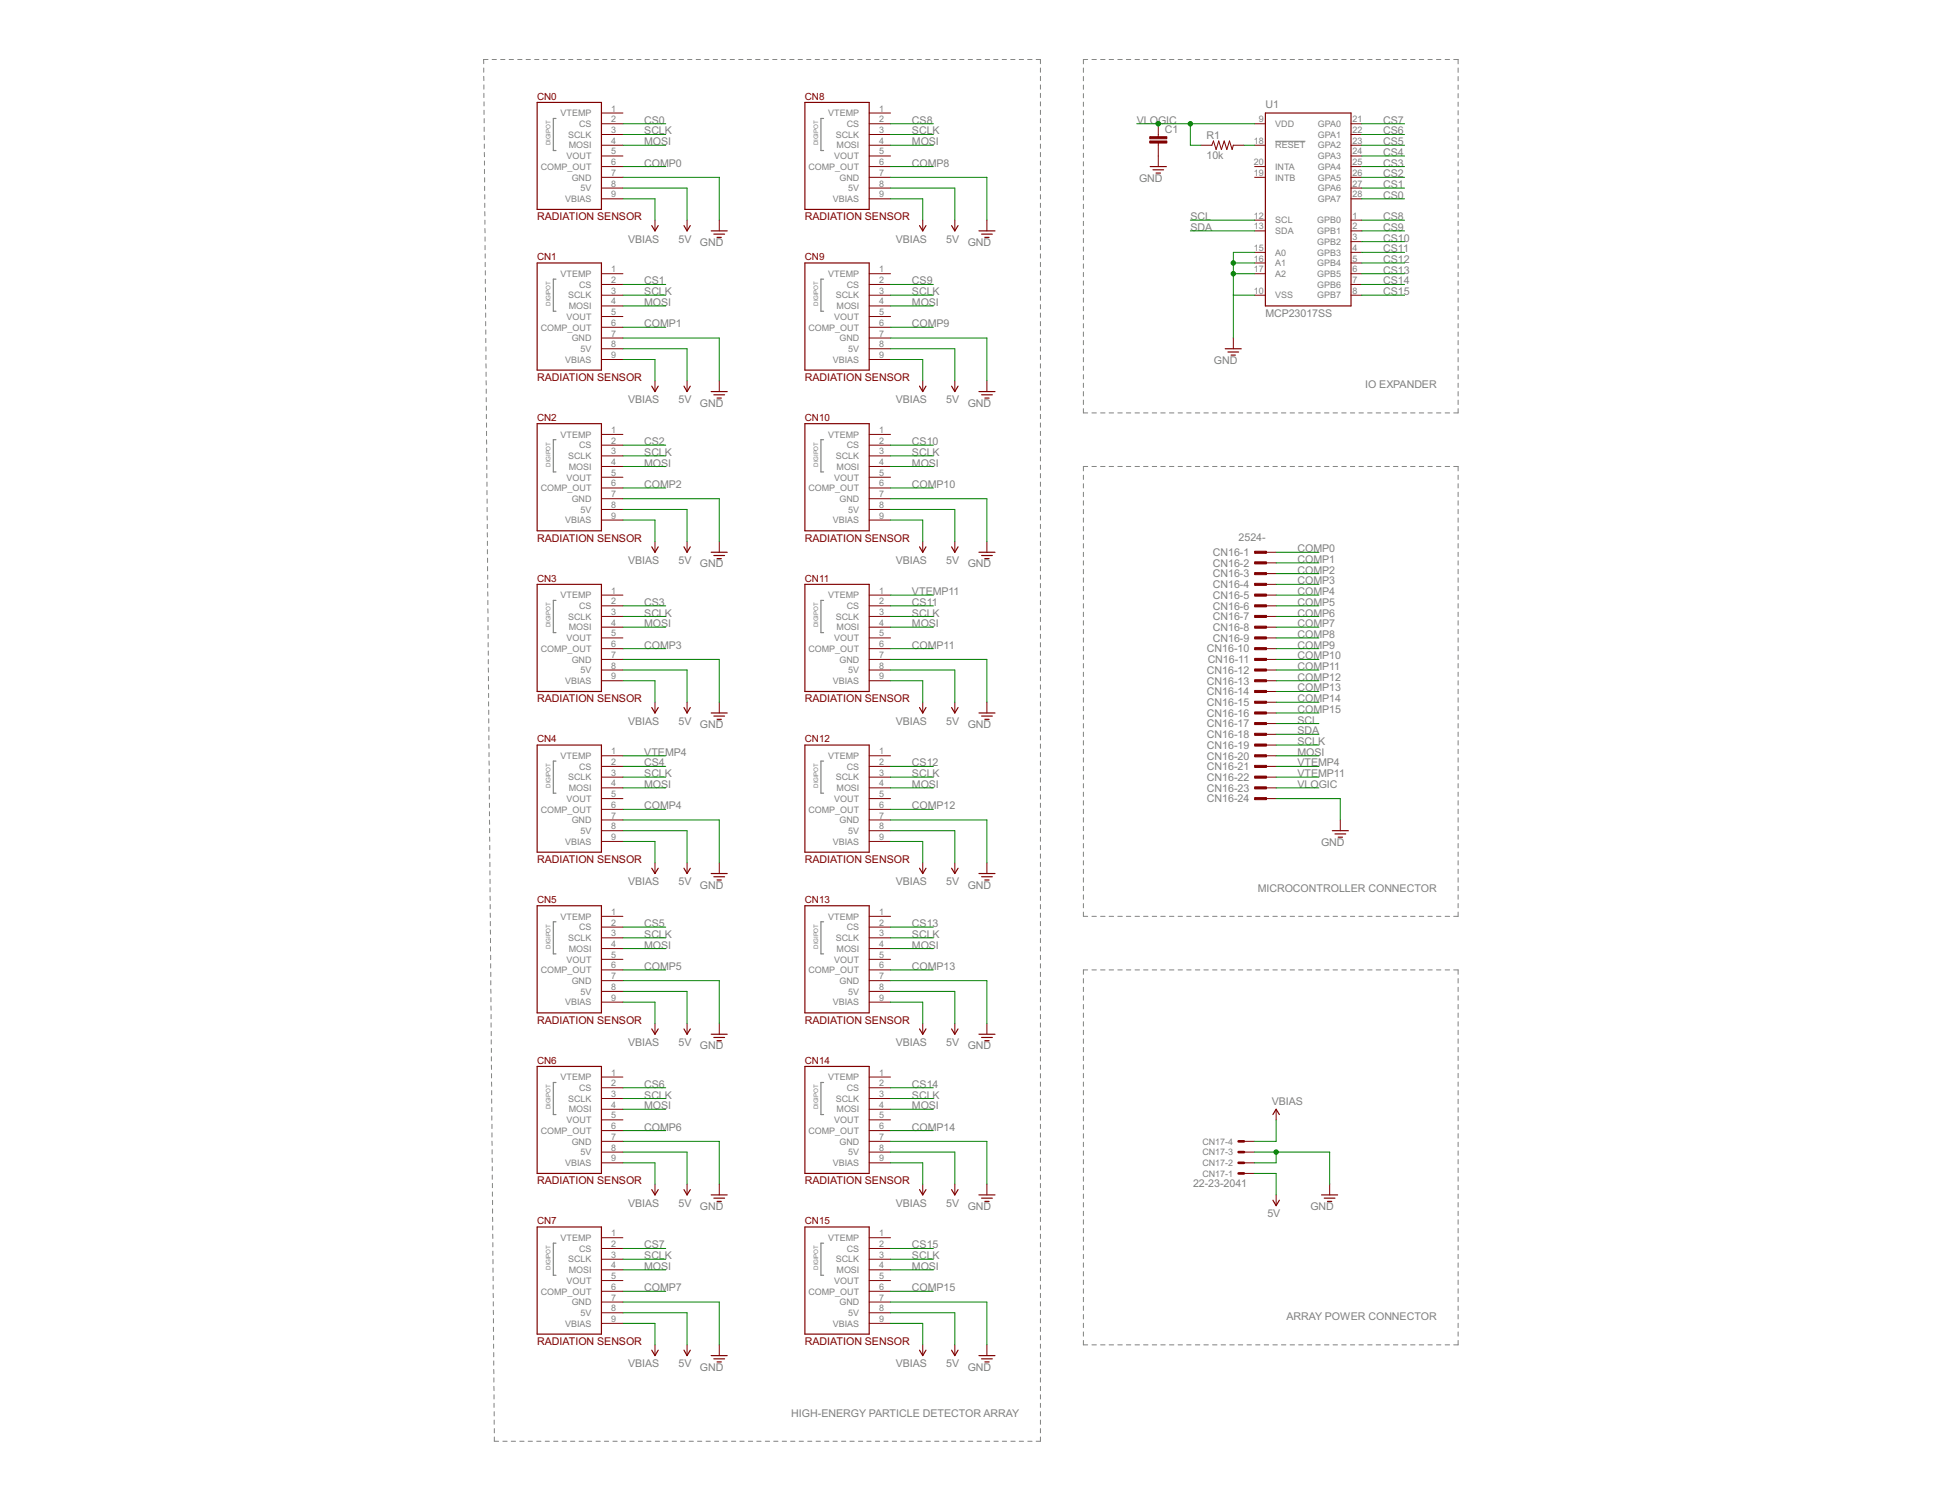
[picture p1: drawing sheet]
<svg xmlns="http://www.w3.org/2000/svg" width="279mm" height="216mm" viewBox="0 0 279 216" stroke-linecap="round" stroke-linejoin="round" font-family="sans-serif">
<defs><g id="words">
<g font-size="1.7" fill="#808080">
<text x="92.7" y="17.8">CS0</text>
<text x="131.2" y="17.8">CS8</text>
<text x="163.6" y="17.8">VLOGIC</text>
<text x="182.1" y="15.5">U1</text>
<text x="199" y="17.8">CS7</text>
<text x="92.7" y="19.3">SCLK</text>
<text x="92.7" y="20.9">MOSI</text>
<text x="92.7" y="24">COMP0</text>
<text x="131.2" y="19.3">SCLK</text>
<text x="131.2" y="20.9">MOSI</text>
<text x="131.2" y="24">COMP8</text>
<text x="167.6" y="19.1">C1</text>
<text x="173.6" y="22.9">10k</text>
<text x="173.6" y="20">R1</text>
<text x="199" y="24">CS3</text>
<text x="199" y="22.4">CS4</text>
<text x="199" y="20.9">CS5</text>
<text x="199" y="19.3">CS6</text>
<text x="163.9" y="26.1">GND</text>
<text x="199" y="28.6">CS0</text>
<text x="199" y="27">CS1</text>
<text x="199" y="25.5">CS2</text>
<text x="90.4" y="34.9">VBIAS</text>
<text x="97.6" y="34.9">5V</text>
<text x="100.7" y="35.4">GND</text>
<text x="128.9" y="34.9">VBIAS</text>
<text x="136.1" y="34.9">5V</text>
<text x="139.2" y="35.4">GND</text>
<text x="171.3" y="31.7">SCL</text>
<text x="171.3" y="33.2">SDA</text>
<text x="199" y="31.7">CS8</text>
<text x="199" y="33.2">CS9</text>
<text x="199" y="34.8">CS10</text>
<text x="92.7" y="40.9">CS1</text>
<text x="131.2" y="40.9">CS9</text>
<text x="199" y="36.3">CS11</text>
<text x="199" y="37.8">CS12</text>
<text x="199" y="39.4">CS13</text>
<text x="199" y="40.9">CS14</text>
<text x="92.7" y="42.5">SCLK</text>
<text x="92.7" y="44">MOSI</text>
<text x="92.7" y="47.1">COMP1</text>
<text x="131.2" y="42.5">SCLK</text>
<text x="131.2" y="44">MOSI</text>
<text x="131.2" y="47.1">COMP9</text>
<text x="182.1" y="45.5">MCP23017SS</text>
<text x="199" y="42.5">CS15</text>
<text x="174.7" y="52.3">GND</text>
<text x="90.4" y="58">VBIAS</text>
<text x="97.6" y="58">5V</text>
<text x="100.7" y="58.5">GND</text>
<text x="128.9" y="58">VBIAS</text>
<text x="136.1" y="58">5V</text>
<text x="139.2" y="58.5">GND</text>
<text x="196.4" y="55.9">IO EXPANDER</text>
<text x="92.7" y="65.6">SCLK</text>
<text x="92.7" y="64">CS2</text>
<text x="131.2" y="65.6">SCLK</text>
<text x="131.2" y="64">CS10</text>
<text x="92.7" y="67.1">MOSI</text>
<text x="92.7" y="70.2">COMP2</text>
<text x="131.2" y="67.1">MOSI</text>
<text x="131.2" y="70.2">COMP10</text>
<text x="178.2" y="77.8">2524-</text>
<text x="90.4" y="81.1">VBIAS</text>
<text x="97.6" y="81.1">5V</text>
<text x="100.7" y="81.6">GND</text>
<text x="128.9" y="81.1">VBIAS</text>
<text x="136.1" y="81.1">5V</text>
<text x="139.2" y="81.6">GND</text>
<text x="174.5" y="80">CN16-1</text>
<text x="174.5" y="81.5">CN16-2</text>
<text x="174.5" y="83.1">CN16-3</text>
<text x="186.7" y="79.4">COMP0</text>
<text x="186.7" y="81">COMP1</text>
<text x="186.7" y="82.5">COMP2</text>
<text x="92.7" y="88.7">SCLK</text>
<text x="92.7" y="87.1">CS3</text>
<text x="131.2" y="88.7">SCLK</text>
<text x="131.2" y="87.1">CS11</text>
<text x="131.2" y="85.6">VTEMP11</text>
<text x="174.5" y="84.6">CN16-4</text>
<text x="174.5" y="86.1">CN16-5</text>
<text x="174.5" y="87.7">CN16-6</text>
<text x="174.5" y="89.2">CN16-7</text>
<text x="186.7" y="84.1">COMP3</text>
<text x="186.7" y="85.6">COMP4</text>
<text x="186.7" y="87.1">COMP5</text>
<text x="186.7" y="88.7">COMP6</text>
<text x="92.7" y="90.2">MOSI</text>
<text x="92.7" y="93.3">COMP3</text>
<text x="131.2" y="90.2">MOSI</text>
<text x="131.2" y="93.3">COMP11</text>
<text x="173.6" y="93.8">CN16-10</text>
<text x="173.8" y="95.4">CN16-11</text>
<text x="174.5" y="90.8">CN16-8</text>
<text x="174.5" y="92.3">CN16-9</text>
<text x="186.7" y="91.8">COMP8</text>
<text x="186.7" y="93.3">COMP9</text>
<text x="186.7" y="94.8">COMP10</text>
<text x="186.7" y="90.2">COMP7</text>
<text x="173.6" y="96.9">CN16-12</text>
<text x="173.6" y="98.5">CN16-13</text>
<text x="173.6" y="100">CN16-14</text>
<text x="173.6" y="101.5">CN16-15</text>
<text x="186.7" y="96.4">COMP11</text>
<text x="186.7" y="97.9">COMP12</text>
<text x="186.7" y="99.5">COMP13</text>
<text x="186.7" y="101">COMP14</text>
<text x="90.4" y="104.2">VBIAS</text>
<text x="97.6" y="104.2">5V</text>
<text x="100.7" y="104.7">GND</text>
<text x="128.9" y="104.2">VBIAS</text>
<text x="136.1" y="104.2">5V</text>
<text x="139.2" y="104.7">GND</text>
<text x="173.6" y="103.1">CN16-16</text>
<text x="173.6" y="104.6">CN16-17</text>
<text x="173.6" y="106.2">CN16-18</text>
<text x="173.6" y="107.7">CN16-19</text>
<text x="186.7" y="107.2">SCLK</text>
<text x="186.7" y="102.5">COMP15</text>
<text x="186.7" y="104.1">SCL</text>
<text x="186.7" y="105.6">SDA</text>
<text x="92.7" y="111.8">SCLK</text>
<text x="92.7" y="113.3">MOSI</text>
<text x="92.7" y="110.2">CS4</text>
<text x="92.7" y="108.7">VTEMP4</text>
<text x="131.2" y="111.8">SCLK</text>
<text x="131.2" y="113.3">MOSI</text>
<text x="131.2" y="110.2">CS12</text>
<text x="173.6" y="109.2">CN16-20</text>
<text x="173.6" y="110.8">CN16-21</text>
<text x="173.6" y="112.3">CN16-22</text>
<text x="173.6" y="113.9">CN16-23</text>
<text x="186.7" y="108.7">MOSI</text>
<text x="186.7" y="110.2">VTEMP4</text>
<text x="186.7" y="111.8">VTEMP11</text>
<text x="186.7" y="113.3">VLOGIC</text>
<text x="92.7" y="116.4">COMP4</text>
<text x="131.2" y="116.4">COMP12</text>
<text x="173.6" y="115.4">CN16-24</text>
<text x="190.1" y="121.6">GND</text>
<text x="90.4" y="127.3">VBIAS</text>
<text x="97.6" y="127.3">5V</text>
<text x="100.7" y="127.8">GND</text>
<text x="128.9" y="127.3">VBIAS</text>
<text x="136.1" y="127.3">5V</text>
<text x="139.2" y="127.8">GND</text>
<text x="181" y="128.3">MICROCONTROLLER CONNECTOR</text>
<text x="92.7" y="134.9">SCLK</text>
<text x="92.7" y="136.4">MOSI</text>
<text x="92.7" y="133.4">CS5</text>
<text x="131.2" y="134.9">SCLK</text>
<text x="131.2" y="136.4">MOSI</text>
<text x="131.2" y="133.4">CS13</text>
<text x="92.7" y="139.5">COMP5</text>
<text x="131.2" y="139.5">COMP13</text>
<text x="90.4" y="150.5">VBIAS</text>
<text x="97.6" y="150.5">5V</text>
<text x="100.7" y="150.9">GND</text>
<text x="128.9" y="150.5">VBIAS</text>
<text x="136.1" y="150.5">5V</text>
<text x="139.2" y="150.9">GND</text>
<text x="92.7" y="158">SCLK</text>
<text x="92.7" y="159.5">MOSI</text>
<text x="92.7" y="156.5">CS6</text>
<text x="131.2" y="158">SCLK</text>
<text x="131.2" y="159.5">MOSI</text>
<text x="131.2" y="156.5">CS14</text>
<text x="183" y="158.9">VBIAS</text>
<text x="92.7" y="162.6">COMP6</text>
<text x="131.2" y="162.6">COMP14</text>
<text x="90.4" y="173.6">VBIAS</text>
<text x="97.6" y="173.6">5V</text>
<text x="128.9" y="173.6">VBIAS</text>
<text x="136.1" y="173.6">5V</text>
<text x="171.6" y="170.7">22-23-2041</text>
<text x="92.7" y="179.6">CS7</text>
<text x="100.7" y="174">GND</text>
<text x="131.2" y="179.6">CS15</text>
<text x="139.2" y="174">GND</text>
<text x="182.3" y="175.1">5V</text>
<text x="188.5" y="174">GND</text>
<text x="92.7" y="181.1">SCLK</text>
<text x="92.7" y="182.7">MOSI</text>
<text x="92.7" y="185.7">COMP7</text>
<text x="131.2" y="181.1">SCLK</text>
<text x="131.2" y="182.7">MOSI</text>
<text x="131.2" y="185.7">COMP15</text>
<text x="185.1" y="189.9">ARRAY POWER CONNECTOR</text>
<text x="90.4" y="196.7">VBIAS</text>
<text x="97.6" y="196.7">5V</text>
<text x="100.7" y="197.1">GND</text>
<text x="128.9" y="196.7">VBIAS</text>
<text x="136.1" y="196.7">5V</text>
<text x="139.2" y="197.1">GND</text>
<text x="113.9" y="203.8">HIGH-ENERGY PARTICLE DETECTOR ARRAY</text>
</g>
<g font-size="1.7" fill="#800000">
<text x="77.3" y="31.7">RADIATION SENSOR</text>
<text x="115.8" y="31.7">RADIATION SENSOR</text>
<text x="77.3" y="54.8">RADIATION SENSOR</text>
<text x="115.8" y="54.8">RADIATION SENSOR</text>
<text x="77.3" y="77.9">RADIATION SENSOR</text>
<text x="115.8" y="77.9">RADIATION SENSOR</text>
<text x="77.3" y="101">RADIATION SENSOR</text>
<text x="115.8" y="101">RADIATION SENSOR</text>
<text x="77.3" y="124.1">RADIATION SENSOR</text>
<text x="115.8" y="124.1">RADIATION SENSOR</text>
<text x="77.3" y="147.2">RADIATION SENSOR</text>
<text x="115.8" y="147.2">RADIATION SENSOR</text>
<text x="77.3" y="170.3">RADIATION SENSOR</text>
<text x="115.8" y="170.3">RADIATION SENSOR</text>
<text x="77.3" y="193.4">RADIATION SENSOR</text>
<text x="115.8" y="193.4">RADIATION SENSOR</text>
</g>
<g font-size="1.6" fill="#800000">
<text x="77.3" y="14.3">CN0</text>
<text x="115.8" y="14.3">CN8</text>
<text x="77.3" y="37.4">CN1</text>
<text x="115.8" y="37.4">CN9</text>
<text x="77.3" y="60.6">CN2</text>
<text x="115.8" y="60.6">CN10</text>
<text x="77.3" y="83.7">CN3</text>
<text x="115.8" y="83.7">CN11</text>
<text x="77.3" y="106.8">CN4</text>
<text x="115.8" y="106.8">CN12</text>
<text x="77.3" y="129.9">CN5</text>
<text x="115.8" y="129.9">CN13</text>
<text x="77.3" y="153">CN6</text>
<text x="115.8" y="153">CN14</text>
<text x="77.3" y="176.1">CN7</text>
<text x="115.8" y="176.1">CN15</text>
</g>
<g font-size="1.4" fill="#808080">
<text x="80.6" y="16.7">VTEMP</text>
<text x="87.9" y="16">1</text>
<text x="87.9" y="17.6">2</text>
<text x="119.1" y="16.7">VTEMP</text>
<text x="126.5" y="16">1</text>
<text x="126.5" y="17.6">2</text>
<text x="181.1" y="17.6">9</text>
<text x="194.6" y="17.6">21</text>
<text x="81.5" y="22.9">VOUT</text>
<text x="81.7" y="19.8">SCLK</text>
<text x="81.8" y="21.4">MOSI</text>
<text x="83.3" y="18.3">CS</text>
<text x="87.9" y="19.1">3</text>
<text x="87.9" y="20.7">4</text>
<text x="87.9" y="22.2">5</text>
<text x="87.9" y="23.8">6</text>
<text x="120" y="22.9">VOUT</text>
<text x="120.2" y="19.8">SCLK</text>
<text x="120.3" y="21.4">MOSI</text>
<text x="121.8" y="18.3">CS</text>
<text x="126.5" y="19.1">3</text>
<text x="126.5" y="20.7">4</text>
<text x="126.5" y="22.2">5</text>
<text x="126.5" y="23.8">6</text>
<text x="180.4" y="20.7">18</text>
<text x="180.4" y="23.8">20</text>
<text x="183.5" y="21.3">RESET</text>
<text x="183.5" y="18.3">VDD</text>
<text x="189.6" y="18.3">GPA0</text>
<text x="189.6" y="19.8">GPA1</text>
<text x="189.6" y="21.4">GPA2</text>
<text x="189.6" y="22.9">GPA3</text>
<text x="194.6" y="19.1">22</text>
<text x="194.6" y="20.7">23</text>
<text x="194.6" y="22.2">24</text>
<text x="194.6" y="23.8">25</text>
<text x="77.8" y="24.4">COMP_OUT</text>
<text x="81.3" y="29.1">VBIAS</text>
<text x="82.3" y="26">GND</text>
<text x="83.5" y="27.5">5V</text>
<text x="87.9" y="25.3">7</text>
<text x="87.9" y="26.8">8</text>
<text x="87.9" y="28.4">9</text>
<text x="116.3" y="24.4">COMP_OUT</text>
<text x="119.8" y="29.1">VBIAS</text>
<text x="120.8" y="26">GND</text>
<text x="122" y="27.5">5V</text>
<text x="126.5" y="25.3">7</text>
<text x="126.5" y="26.8">8</text>
<text x="126.5" y="28.4">9</text>
<text x="180.4" y="25.3">19</text>
<text x="183.5" y="24.4">INTA</text>
<text x="183.5" y="26">INTB</text>
<text x="189.6" y="24.4">GPA4</text>
<text x="189.6" y="26">GPA5</text>
<text x="189.6" y="27.5">GPA6</text>
<text x="189.6" y="29.1">GPA7</text>
<text x="194.6" y="25.3">26</text>
<text x="194.6" y="26.8">27</text>
<text x="194.6" y="28.4">28</text>
<text x="180.4" y="31.5">12</text>
<text x="180.4" y="33">13</text>
<text x="183.5" y="32.1">SCL</text>
<text x="183.5" y="33.7">SDA</text>
<text x="189.5" y="32.1">GPB0</text>
<text x="189.5" y="33.7">GPB1</text>
<text x="189.5" y="35.2">GPB2</text>
<text x="194.6" y="31.5">1</text>
<text x="194.6" y="33">2</text>
<text x="194.6" y="34.5">3</text>
<text x="80.6" y="39.8">VTEMP</text>
<text x="83.3" y="41.4">CS</text>
<text x="87.9" y="39.2">1</text>
<text x="87.9" y="40.7">2</text>
<text x="119.1" y="39.8">VTEMP</text>
<text x="121.8" y="41.4">CS</text>
<text x="126.5" y="39.2">1</text>
<text x="126.5" y="40.7">2</text>
<text x="180.4" y="36.1">15</text>
<text x="180.4" y="37.6">16</text>
<text x="180.4" y="39.2">17</text>
<text x="183.5" y="36.8">A0</text>
<text x="183.5" y="38.3">A1</text>
<text x="183.5" y="39.8">A2</text>
<text x="189.5" y="36.8">GPB3</text>
<text x="189.5" y="38.3">GPB4</text>
<text x="189.5" y="39.8">GPB5</text>
<text x="189.5" y="41.4">GPB6</text>
<text x="194.6" y="36.1">4</text>
<text x="194.6" y="37.6">5</text>
<text x="194.6" y="39.2">6</text>
<text x="194.6" y="40.7">7</text>
<text x="77.8" y="47.5">COMP_OUT</text>
<text x="81.5" y="46">VOUT</text>
<text x="81.7" y="42.9">SCLK</text>
<text x="81.8" y="44.5">MOSI</text>
<text x="87.9" y="42.2">3</text>
<text x="87.9" y="43.8">4</text>
<text x="87.9" y="45.3">5</text>
<text x="87.9" y="46.9">6</text>
<text x="116.3" y="47.5">COMP_OUT</text>
<text x="120" y="46">VOUT</text>
<text x="120.2" y="42.9">SCLK</text>
<text x="120.3" y="44.5">MOSI</text>
<text x="126.5" y="42.2">3</text>
<text x="126.5" y="43.8">4</text>
<text x="126.5" y="45.3">5</text>
<text x="126.5" y="46.9">6</text>
<text x="180.4" y="42.2">10</text>
<text x="183.5" y="42.9">VSS</text>
<text x="189.5" y="42.9">GPB7</text>
<text x="194.6" y="42.2">8</text>
<text x="81.3" y="52.2">VBIAS</text>
<text x="82.3" y="49.1">GND</text>
<text x="83.5" y="50.6">5V</text>
<text x="87.9" y="48.4">7</text>
<text x="87.9" y="49.9">8</text>
<text x="87.9" y="51.5">9</text>
<text x="119.8" y="52.2">VBIAS</text>
<text x="120.8" y="49.1">GND</text>
<text x="122" y="50.6">5V</text>
<text x="126.5" y="48.4">7</text>
<text x="126.5" y="49.9">8</text>
<text x="126.5" y="51.5">9</text>
<text x="80.6" y="63">VTEMP</text>
<text x="83.3" y="64.5">CS</text>
<text x="87.9" y="62.3">1</text>
<text x="87.9" y="63.8">2</text>
<text x="87.9" y="65.4">3</text>
<text x="119.1" y="63">VTEMP</text>
<text x="121.8" y="64.5">CS</text>
<text x="126.5" y="62.3">1</text>
<text x="126.5" y="63.8">2</text>
<text x="126.5" y="65.4">3</text>
<text x="77.8" y="70.7">COMP_OUT</text>
<text x="81.5" y="69.1">VOUT</text>
<text x="81.7" y="66">SCLK</text>
<text x="81.8" y="67.6">MOSI</text>
<text x="87.9" y="66.9">4</text>
<text x="87.9" y="68.4">5</text>
<text x="87.9" y="70">6</text>
<text x="87.9" y="71.5">7</text>
<text x="116.3" y="70.7">COMP_OUT</text>
<text x="120" y="69.1">VOUT</text>
<text x="120.2" y="66">SCLK</text>
<text x="120.3" y="67.6">MOSI</text>
<text x="126.5" y="66.9">4</text>
<text x="126.5" y="68.4">5</text>
<text x="126.5" y="70">6</text>
<text x="126.5" y="71.5">7</text>
<text x="81.3" y="75.3">VBIAS</text>
<text x="82.3" y="72.2">GND</text>
<text x="83.5" y="73.7">5V</text>
<text x="87.9" y="73.1">8</text>
<text x="87.9" y="74.6">9</text>
<text x="119.8" y="75.3">VBIAS</text>
<text x="120.8" y="72.2">GND</text>
<text x="122" y="73.7">5V</text>
<text x="126.5" y="73.1">8</text>
<text x="126.5" y="74.6">9</text>
<text x="80.6" y="86.1">VTEMP</text>
<text x="81.7" y="89.1">SCLK</text>
<text x="83.3" y="87.6">CS</text>
<text x="87.9" y="85.4">1</text>
<text x="87.9" y="86.9">2</text>
<text x="87.9" y="88.5">3</text>
<text x="119.1" y="86.1">VTEMP</text>
<text x="120.2" y="89.1">SCLK</text>
<text x="121.8" y="87.6">CS</text>
<text x="126.5" y="85.4">1</text>
<text x="126.5" y="86.9">2</text>
<text x="126.5" y="88.5">3</text>
<text x="77.8" y="93.8">COMP_OUT</text>
<text x="81.5" y="92.2">VOUT</text>
<text x="81.8" y="90.7">MOSI</text>
<text x="82.3" y="95.3">GND</text>
<text x="87.9" y="90">4</text>
<text x="87.9" y="91.5">5</text>
<text x="87.9" y="93.1">6</text>
<text x="87.9" y="94.6">7</text>
<text x="116.3" y="93.8">COMP_OUT</text>
<text x="120" y="92.2">VOUT</text>
<text x="120.3" y="90.7">MOSI</text>
<text x="120.8" y="95.3">GND</text>
<text x="126.5" y="90">4</text>
<text x="126.5" y="91.5">5</text>
<text x="126.5" y="93.1">6</text>
<text x="126.5" y="94.6">7</text>
<text x="81.3" y="98.4">VBIAS</text>
<text x="83.5" y="96.8">5V</text>
<text x="87.9" y="96.2">8</text>
<text x="87.9" y="97.7">9</text>
<text x="119.8" y="98.4">VBIAS</text>
<text x="122" y="96.8">5V</text>
<text x="126.5" y="96.2">8</text>
<text x="126.5" y="97.7">9</text>
<text x="80.6" y="109.2">VTEMP</text>
<text x="81.7" y="112.3">SCLK</text>
<text x="81.8" y="113.8">MOSI</text>
<text x="83.3" y="110.7">CS</text>
<text x="87.9" y="108.5">1</text>
<text x="87.9" y="110">2</text>
<text x="87.9" y="111.6">3</text>
<text x="87.9" y="113.1">4</text>
<text x="119.1" y="109.2">VTEMP</text>
<text x="120.2" y="112.3">SCLK</text>
<text x="120.3" y="113.8">MOSI</text>
<text x="121.8" y="110.7">CS</text>
<text x="126.5" y="108.5">1</text>
<text x="126.5" y="110">2</text>
<text x="126.5" y="111.6">3</text>
<text x="126.5" y="113.1">4</text>
<text x="77.8" y="116.9">COMP_OUT</text>
<text x="81.5" y="115.3">VOUT</text>
<text x="82.3" y="118.4">GND</text>
<text x="83.5" y="120">5V</text>
<text x="87.9" y="114.7">5</text>
<text x="87.9" y="116.2">6</text>
<text x="87.9" y="117.7">7</text>
<text x="87.9" y="119.3">8</text>
<text x="116.3" y="116.9">COMP_OUT</text>
<text x="120" y="115.3">VOUT</text>
<text x="120.8" y="118.4">GND</text>
<text x="122" y="120">5V</text>
<text x="126.5" y="114.7">5</text>
<text x="126.5" y="116.2">6</text>
<text x="126.5" y="117.7">7</text>
<text x="126.5" y="119.3">8</text>
<text x="81.3" y="121.5">VBIAS</text>
<text x="87.9" y="120.8">9</text>
<text x="119.8" y="121.5">VBIAS</text>
<text x="126.5" y="120.8">9</text>
<text x="87.9" y="131.6">1</text>
<text x="126.5" y="131.6">1</text>
<text x="80.6" y="132.3">VTEMP</text>
<text x="81.7" y="135.4">SCLK</text>
<text x="81.8" y="136.9">MOSI</text>
<text x="83.3" y="133.8">CS</text>
<text x="87.9" y="133.1">2</text>
<text x="87.9" y="134.7">3</text>
<text x="87.9" y="136.2">4</text>
<text x="87.9" y="137.8">5</text>
<text x="119.1" y="132.3">VTEMP</text>
<text x="120.2" y="135.4">SCLK</text>
<text x="120.3" y="136.9">MOSI</text>
<text x="121.8" y="133.8">CS</text>
<text x="126.5" y="133.1">2</text>
<text x="126.5" y="134.7">3</text>
<text x="126.5" y="136.2">4</text>
<text x="126.5" y="137.8">5</text>
<text x="77.8" y="140">COMP_OUT</text>
<text x="81.5" y="138.4">VOUT</text>
<text x="82.3" y="141.5">GND</text>
<text x="83.5" y="143.1">5V</text>
<text x="87.9" y="139.3">6</text>
<text x="87.9" y="140.8">7</text>
<text x="87.9" y="142.4">8</text>
<text x="87.9" y="143.9">9</text>
<text x="116.3" y="140">COMP_OUT</text>
<text x="120" y="138.4">VOUT</text>
<text x="120.8" y="141.5">GND</text>
<text x="122" y="143.1">5V</text>
<text x="126.5" y="139.3">6</text>
<text x="126.5" y="140.8">7</text>
<text x="126.5" y="142.4">8</text>
<text x="126.5" y="143.9">9</text>
<text x="81.3" y="144.6">VBIAS</text>
<text x="119.8" y="144.6">VBIAS</text>
<text x="80.6" y="155.4">VTEMP</text>
<text x="87.9" y="154.7">1</text>
<text x="119.1" y="155.4">VTEMP</text>
<text x="126.5" y="154.7">1</text>
<text x="81.5" y="161.6">VOUT</text>
<text x="81.7" y="158.5">SCLK</text>
<text x="81.8" y="160">MOSI</text>
<text x="83.3" y="156.9">CS</text>
<text x="87.9" y="156.3">2</text>
<text x="87.9" y="157.8">3</text>
<text x="87.9" y="159.3">4</text>
<text x="87.9" y="160.9">5</text>
<text x="120" y="161.6">VOUT</text>
<text x="120.2" y="158.5">SCLK</text>
<text x="120.3" y="160">MOSI</text>
<text x="121.8" y="156.9">CS</text>
<text x="126.5" y="156.3">2</text>
<text x="126.5" y="157.8">3</text>
<text x="126.5" y="159.3">4</text>
<text x="126.5" y="160.9">5</text>
<text x="77.8" y="163.1">COMP_OUT</text>
<text x="81.3" y="167.7">VBIAS</text>
<text x="82.3" y="164.6">GND</text>
<text x="83.5" y="166.2">5V</text>
<text x="87.9" y="162.4">6</text>
<text x="87.9" y="164">7</text>
<text x="87.9" y="165.5">8</text>
<text x="87.9" y="167">9</text>
<text x="116.3" y="163.1">COMP_OUT</text>
<text x="119.8" y="167.7">VBIAS</text>
<text x="120.8" y="164.6">GND</text>
<text x="122" y="166.2">5V</text>
<text x="126.5" y="162.4">6</text>
<text x="126.5" y="164">7</text>
<text x="126.5" y="165.5">8</text>
<text x="126.5" y="167">9</text>
<text x="173" y="167.7">CN17-2</text>
<text x="173" y="166.2">CN17-3</text>
<text x="173" y="164.6">CN17-4</text>
<text x="173" y="169.3">CN17-1</text>
<text x="80.6" y="178.5">VTEMP</text>
<text x="87.9" y="177.8">1</text>
<text x="87.9" y="179.4">2</text>
<text x="119.1" y="178.5">VTEMP</text>
<text x="126.5" y="177.8">1</text>
<text x="126.5" y="179.4">2</text>
<text x="81.5" y="184.7">VOUT</text>
<text x="81.7" y="181.6">SCLK</text>
<text x="81.8" y="183.1">MOSI</text>
<text x="83.3" y="180">CS</text>
<text x="87.9" y="180.9">3</text>
<text x="87.9" y="182.4">4</text>
<text x="87.9" y="184">5</text>
<text x="87.9" y="185.5">6</text>
<text x="120" y="184.7">VOUT</text>
<text x="120.2" y="181.6">SCLK</text>
<text x="120.3" y="183.1">MOSI</text>
<text x="121.8" y="180">CS</text>
<text x="126.5" y="180.9">3</text>
<text x="126.5" y="182.4">4</text>
<text x="126.5" y="184">5</text>
<text x="126.5" y="185.5">6</text>
<text x="77.8" y="186.2">COMP_OUT</text>
<text x="81.3" y="190.8">VBIAS</text>
<text x="82.3" y="187.7">GND</text>
<text x="83.5" y="189.3">5V</text>
<text x="87.9" y="187.1">7</text>
<text x="87.9" y="188.6">8</text>
<text x="87.9" y="190.1">9</text>
<text x="116.3" y="186.2">COMP_OUT</text>
<text x="119.8" y="190.8">VBIAS</text>
<text x="120.8" y="187.7">GND</text>
<text x="122" y="189.3">5V</text>
<text x="126.5" y="187.1">7</text>
<text x="126.5" y="188.6">8</text>
<text x="126.5" y="190.1">9</text>
</g>
<g font-size="1" fill="#808080">
<text x="79.2" y="20.9" transform="rotate(-90 79.2 20.9)">DIGIPOT</text>
<text x="117.7" y="20.9" transform="rotate(-90 117.7 20.9)">DIGIPOT</text>
<text x="79.2" y="44" transform="rotate(-90 79.2 44)">DIGIPOT</text>
<text x="117.7" y="44" transform="rotate(-90 117.7 44)">DIGIPOT</text>
<text x="79.2" y="67.1" transform="rotate(-90 79.2 67.1)">DIGIPOT</text>
<text x="117.7" y="67.1" transform="rotate(-90 117.7 67.1)">DIGIPOT</text>
<text x="79.2" y="90.2" transform="rotate(-90 79.2 90.2)">DIGIPOT</text>
<text x="117.7" y="90.2" transform="rotate(-90 117.7 90.2)">DIGIPOT</text>
<text x="79.2" y="113.3" transform="rotate(-90 79.2 113.3)">DIGIPOT</text>
<text x="117.7" y="113.3" transform="rotate(-90 117.7 113.3)">DIGIPOT</text>
<text x="79.2" y="136.4" transform="rotate(-90 79.2 136.4)">DIGIPOT</text>
<text x="117.7" y="136.4" transform="rotate(-90 117.7 136.4)">DIGIPOT</text>
<text x="79.2" y="159.5" transform="rotate(-90 79.2 159.5)">DIGIPOT</text>
<text x="117.7" y="159.5" transform="rotate(-90 117.7 159.5)">DIGIPOT</text>
<text x="79.2" y="182.7" transform="rotate(-90 79.2 182.7)">DIGIPOT</text>
<text x="117.7" y="182.7" transform="rotate(-90 117.7 182.7)">DIGIPOT</text>
</g>
</g></defs>
<g fill="none" stroke="#808080" stroke-width=".14">
<path d="M69.6 9.8v.6M69.6 11v.6M69.6 12.2v.6M69.6 13.4v.6M69.6 14.6v.6M69.6 15.9v.6M69.7 17.1v.6M69.7 18.3v.6M69.7 19.5v.6M70.2 8.6h-.6v.6M70.8 8.6h.6M72 8.6h.6"/>
<path d="M73.3 8.6h.6M74.5 8.6h.6M75.7 8.6h.6M76.9 8.6h.6M78.1 8.6h.7M79.4 8.6h.6M80.6 8.6h.6M81.8 8.6h.6M83 8.6h.7M84.3 8.6h.6M85.5 8.6h.6M86.7 8.6h.6"/>
<path d="M87.9 8.6h.6M89.2 8.6h.6M90.4 8.6h.6M91.6 8.6h.6M92.8 8.6h.6M94 8.6h.7M95.3 8.6h.6M96.5 8.6h.6M97.7 8.6h.6M98.9 8.6h.6M100.2 8.6h.6M101.4 8.6h.6"/>
<path d="M102.6 8.6h.6M103.8 8.6h.6M105.1 8.6h.6M106.3 8.6h.6M107.5 8.6h.6M108.7 8.6h.6M109.9 8.6h.7M111.2 8.6h.6M112.4 8.6h.6M113.6 8.6h.6M114.8 8.6h.6M116.1 8.6h.6"/>
<path d="M117.3 8.6h.6M118.5 8.6h.6M119.7 8.6h.7M120.9 8.6h.7M122.2 8.6h.6M123.4 8.6h.6M124.6 8.6h.6M125.8 8.6h.7M127.1 8.6h.6M128.3 8.6h.6M129.5 8.6h.6M130.7 8.6h.7"/>
<path d="M132 8.6h.6M133.2 8.6h.6M134.4 8.6h.6M135.6 8.6h.6M136.8 8.6h.7M138.1 8.6h.6M139.3 8.6h.6M140.5 8.6h.6M141.8 8.6h.6M143 8.6h.6M144.2 8.6h.6M145.4 8.6h.6"/>
<path d="M146.6 8.6h.7M147.8 8.6h.7M149.1 8.6h.6v.6M149.7 9.8v.6M149.7 11v.6M149.7 12.2v.6M149.7 13.4v.6M149.7 14.6v.6M149.7 15.9v.6M149.7 17.1v.6M149.7 18.3v.6M149.7 19.5v.6"/>
<path d="M155.9 9.8v.6M155.9 11v.6M155.9 12.2v.6M155.9 13.5v.6M155.9 14.7v.6M155.9 15.9v.6M155.9 17.1v.7M155.9 18.4v.6M155.9 19.6v.6M156.5 8.6h-.6v.6M157.1 8.6h.6M158.3 8.6h.7"/>
<path d="M159.6 8.6h.6M160.8 8.6h.7M162.1 8.6h.6M163.3 8.6h.6M164.5 8.6h.7M165.8 8.6h.6M167 8.6h.6M168.3 8.6h.6M169.5 8.6h.6M170.7 8.6h.7M172 8.6h.6M173.2 8.6h.6"/>
<path d="M174.5 8.6h.6M175.7 8.6h.6M176.9 8.6h.7M178.2 8.6h.6M179.4 8.6h.6M180.7 8.6h.6M181.9 8.6h.6M183.1 8.6h.7M184.4 8.6h.6M185.6 8.6h.6M186.8 8.6h.7M188.1 8.6h.6"/>
<path d="M189.3 8.6h.6M190.6 8.6h.6M191.8 8.6h.6M193 8.6h.7M194.3 8.6h.6M195.5 8.6h.7M196.8 8.6h.6M198 8.6h.6M199.2 8.6h.7M200.5 8.6h.6M201.7 8.6h.7M202.9 8.6h.7"/>
<path d="M204.2 8.6h.6M205.4 8.6h.7M206.7 8.6h.6M207.9 8.6h.7M209.1 8.6h.7v.6M209.8 9.8v.6M209.8 11v.6M209.8 12.2v.6M209.8 13.5v.6M209.8 14.7v.6M209.8 15.9v.6M209.8 17.1v.7"/>
<path d="M209.8 18.4v.6M209.8 19.6v.6M69.7 20.7v.6M69.7 21.9v.6M69.7 23.2v.5M69.7 24.4v.6M69.7 25.6v.6M69.7 26.8v.6M69.7 28v.6M69.7 29.2v.6M69.7 30.4l.1 .7M69.8 31.7v.6"/>
<path d="M69.8 32.9v.6M69.8 34.1v.6M69.8 35.3v.6M69.8 36.5v.6M69.8 37.7v.7M69.8 38.9v.7M149.7 20.7v.6M149.7 21.9v.6M149.7 23.2v.5M149.7 24.4v.6M149.7 25.6v.6M149.7 26.8v.6"/>
<path d="M149.7 28v.6M149.7 29.2v.6M149.7 30.4v.7M149.7 31.7v.6M149.7 32.9v.6M149.7 34.1v.6M149.7 35.3v.6M149.7 36.5v.6M149.7 37.7v.7M149.7 38.9v.7M155.9 20.8v.6M155.9 22v.6"/>
<path d="M155.9 23.3v.6M155.9 24.5v.6M155.9 25.7v.6M155.9 26.9v.7M155.9 28.2v.6M155.9 29.4v.6M155.9 30.6v.6M155.9 31.8v.6M155.9 33.1v.6M155.9 34.3v.6M155.9 35.5v.6M155.9 36.7v.7"/>
<path d="M155.9 38v.6M155.9 39.2v.6M183.5 20.3h4.3M209.8 20.8v.6M209.8 22v.6M209.8 23.3v.6M209.8 24.5v.6M209.8 25.7v.6M209.8 26.9v.7M209.8 28.2v.6M209.8 29.4v.6M209.8 30.6v.6"/>
<path d="M209.8 31.8v.6M209.8 33.1v.6M209.8 34.3v.6M209.8 35.5v.6M209.8 36.7v.7M209.8 38v.6M209.8 39.2v.6M69.8 40.2v.6M69.8 41.4v.6M69.8 42.6v.6M69.8 43.8l.1 .6M69.9 45v.6"/>
<path d="M69.9 46.2v.7M69.9 47.5v.6M69.9 48.7v.6M69.9 49.9v.6M69.9 51.1v.6M69.9 52.3v.6M69.9 53.5v.6M69.9 54.8l.1 .6M70 56v.6M70 57.2v.6M70 58.4v.6M70 59.6v.6"/>
<path d="M149.7 40.2v.6M149.7 41.4v.6M149.7 42.6v.6M149.7 43.8v.6M149.7 45v.6M149.7 46.2v.7M149.7 47.5v.6M149.7 48.7v.6M149.7 49.9v.6M149.7 51.1v.6M149.7 52.3v.6M149.7 53.5v.6"/>
<path d="M149.7 54.8v.6M149.7 56v.6M149.7 57.2v.6M149.7 58.4v.6M149.7 59.6v.6M155.9 40.4v.6M155.9 41.6v.6M155.9 42.9v.6M155.9 44.1v.6M155.9 45.3v.6M155.9 46.5v.7M155.9 47.8v.6"/>
<path d="M155.9 49v.6M155.9 50.2v.6M155.9 51.4v.6M155.9 52.7v.6M155.9 53.9v.6M155.9 55.1v.6M155.9 56.3v.7M155.9 57.6v.6M155.9 58.8v.6h.6M157.1 59.4h.6M158.3 59.4h.7M159.6 59.4h.6"/>
<path d="M160.8 59.4h.7M162.1 59.4h.6M163.3 59.4h.6M164.5 59.4h.7M165.8 59.4h.6M167 59.4h.6M168.3 59.4h.6M169.5 59.4h.6M170.7 59.4h.7M172 59.4h.6M173.2 59.4h.6M174.5 59.4h.6"/>
<path d="M175.7 59.4h.6M176.9 59.4h.7M178.2 59.4h.6M179.4 59.4h.6M180.7 59.4h.6M181.9 59.4h.6M183.1 59.4h.7M184.4 59.4h.6M185.6 59.4h.6M186.8 59.4h.7M188.1 59.4h.6M189.3 59.4h.6"/>
<path d="M190.6 59.4h.6M191.8 59.4h.6M193 59.4h.7M194.3 59.4h.6M195.5 59.4h.7M196.8 59.4h.6M198 59.4h.6M199.2 59.4h.7M200.5 59.4h.6M201.7 59.4h.7M202.9 59.4h.7M204.2 59.4h.6"/>
<path d="M205.4 59.4h.7M206.7 59.4h.6M207.9 59.4h.7M209.8 58.8v.6h-.7M209.8 40.4v.6M209.8 41.6v.6M209.8 42.9v.6M209.8 44.1v.6M209.8 45.3v.6M209.8 46.5v.7M209.8 47.8v.6M209.8 49v.6"/>
<path d="M209.8 50.2v.6M209.8 51.4v.6M209.8 52.7v.6M209.8 53.9v.6M209.8 55.1v.6M209.8 56.3v.7M209.8 57.6v.6M70 60.8v.6M70 62v.7M70 63.3v.6M70 64.5v.6M70 65.7v.6"/>
<path d="M70 66.9v.6M70 68.1v.6M70.1 69.3v.7M70.1 70.5v.7M70.1 71.8v.6M70.1 73v.6M70.1 74.2v.6M70.1 75.4v.6M70.1 76.6v.6M70.1 77.9v.6M70.1 79.1v.6M149.7 60.8v.6"/>
<path d="M149.7 62v.7M149.7 63.3v.6M149.7 64.5v.6M149.7 65.7v.6M149.7 66.9v.6M149.7 68.1v.6M149.7 69.3v.7M149.7 70.5v.7M149.7 71.8v.6M149.7 73v.6M149.7 74.2v.6M149.7 75.4v.6"/>
<path d="M149.7 76.6v.6M149.7 77.9v.6M149.7 79.1v.6M155.9 68.3v.7M155.9 69.6v.6M155.9 70.8v.6M155.9 72v.7M155.9 73.3v.6M155.9 74.5v.6M155.9 75.7v.7M155.9 77v.6M155.9 78.2v.6"/>
<path d="M155.9 79.4v.7M156.5 67.1h-.6v.6M157.1 67.1h.6M158.3 67.1h.7M159.6 67.1h.6M160.8 67.1h.7M162.1 67.1h.6M163.3 67.1h.6M164.5 67.1h.7M165.8 67.1h.6M167 67.1h.6M168.3 67.1h.6"/>
<path d="M169.5 67.1h.6M170.7 67.1h.7M172 67.1h.6M173.2 67.1h.6M174.5 67.1h.6M175.7 67.1h.6M176.9 67.1h.7M178.2 67.1h.6M179.4 67.1h.6M180.7 67.1h.6M181.9 67.1h.6M183.1 67.1h.7"/>
<path d="M184.4 67.1h.6M185.6 67.1h.6M186.8 67.1h.7M188.1 67.1h.6M189.3 67.1h.6M190.6 67.1h.6M191.8 67.1h.6M193 67.1h.7M194.3 67.1h.6M195.5 67.1h.7M196.8 67.1h.6M198 67.1h.6"/>
<path d="M199.2 67.1h.7M200.5 67.1h.6M201.7 67.1h.7M202.9 67.1h.7M204.2 67.1h.6M205.4 67.1h.7M206.7 67.1h.6M207.9 67.1h.7M209.1 67.1h.7v.6M209.8 68.3v.7M209.8 69.6v.6M209.8 70.8v.6"/>
<path d="M209.8 72v.7M209.8 73.3v.6M209.8 74.5v.6M209.8 75.7v.7M209.8 77v.6M209.8 78.2v.6M209.8 79.4v.7M70.1 80.3v.6M70.1 81.5v.6M70.2 82.7v.6M70.2 83.9v.6M70.2 85.1v.6"/>
<path d="M70.2 86.4v.6M70.2 87.6v.6M70.2 88.8v.6M70.2 90v.6M70.2 91.2v.6M70.2 92.4v.6M70.3 93.6v.7M70.3 94.9v.6M70.3 96.1v.6M70.3 97.3v.6M70.3 98.5v.6M70.3 99.7v.6"/>
<path d="M149.7 80.3v.6M149.7 81.5v.6M149.7 82.7v.6M149.7 83.9v.6M149.7 85.1v.6M149.7 86.4v.6M149.7 87.6v.6M149.7 88.8v.6M149.7 90v.6M149.7 91.2v.6M149.7 92.4v.6M149.7 93.6v.7"/>
<path d="M149.7 94.9v.6M149.7 96.1v.6M149.7 97.3v.6M149.7 98.5v.6M149.7 99.7v.6M155.9 80.7v.6M155.9 81.9v.6M155.9 83.1v.7M155.9 84.3v.7M155.9 85.6v.6M155.9 86.8v.7M155.9 88.1v.6"/>
<path d="M155.9 89.3v.6M155.9 90.5v.6M155.9 91.8v.6M155.9 93v.6M155.9 94.2v.6M155.9 95.4v.7M155.9 96.7v.6M155.9 97.9v.6M155.9 99.1v.7M209.8 80.7v.6M209.8 81.9v.6M209.8 83.1v.7"/>
<path d="M209.8 84.3v.7M209.8 85.6v.6M209.8 86.8v.7M209.8 88.1v.6M209.8 89.3v.6M209.8 90.5v.6M209.8 91.8v.6M209.8 93v.6M209.8 94.2v.6M209.8 95.4v.7M209.8 96.7v.6M209.8 97.9v.6"/>
<path d="M209.8 99.1v.7M70.3 100.9v.7M70.3 102.2v.6M70.3 103.4v.6M70.3 104.6v.6M70.3 105.8v.6M70.3 107l.1 .6M70.4 108.2v.6M70.4 109.5v.6M70.4 110.7v.6M70.4 111.9v.6M70.4 113.1v.6"/>
<path d="M70.4 114.3v.6M70.4 115.5v.6M70.4 116.8v.5M70.4 118v.6M70.4 119.2v.6M149.7 100.9v.7M149.7 102.2v.6M149.7 103.4v.6M149.7 104.6v.6M149.7 105.8v.6M149.7 107v.6M149.7 108.2v.6"/>
<path d="M149.7 109.5v.6M149.7 110.7v.6M149.7 111.9v.6M149.7 113.1v.6M149.7 114.3v.6M149.7 115.5v.6M149.7 116.8v.5M149.7 118v.6M149.7 119.2v.6M155.9 100.4v.6M155.9 101.6v.6M155.9 102.8v.7"/>
<path d="M155.9 104.1v.6M155.9 105.3v.6M155.9 106.5v.7M155.9 107.8v.6M155.9 109v.6M155.9 110.2v.7M155.9 111.5v.6M155.9 112.7v.6M155.9 113.9v.7M155.9 115.2v.6M155.9 116.4v.6M155.9 117.6v.7"/>
<path d="M155.9 118.9v.6M209.8 100.4v.6M209.8 101.6v.6M209.8 102.8v.7M209.8 104.1v.6M209.8 105.3v.6M209.8 106.5v.7M209.8 107.8v.6M209.8 109v.6M209.8 110.2v.7M209.8 111.5v.6M209.8 112.7v.6"/>
<path d="M209.8 113.9v.7M209.8 115.2v.6M209.8 116.4v.6M209.8 117.6v.7M209.8 118.9v.6M70.4 120.4l.1 .6M70.5 121.6v.6M70.5 122.8v.6M70.5 124v.7M70.5 125.3v.6M70.5 126.5v.6M70.5 127.7v.6"/>
<path d="M70.5 128.9v.6M70.5 130.1v.6M70.5 131.3v.7M70.5 132.5v.7M70.5 133.8l.1 .6M70.6 135v.6M70.6 136.2v.6M70.6 137.4v.6M70.6 138.6v.6M70.6 139.8v.7M149.7 120.4v.6M149.7 121.6v.6"/>
<path d="M149.7 122.8v.6M149.7 124v.7M149.7 125.3v.6M149.7 126.5v.6M149.7 127.7v.6M149.7 128.9v.6M149.7 130.1v.6M149.7 131.3v.7M149.7 132.5v.7M149.7 133.8v.6M149.7 135v.6M149.7 136.2v.6"/>
<path d="M149.7 137.4v.6M149.7 138.6v.6M149.7 139.8v.7M155.9 120.1v.6M155.9 121.3v.7M155.9 122.6v.6M155.9 123.8v.6M155.9 125v.6M155.9 126.3v.6M155.9 127.5v.6M155.9 128.7v.6M155.9 130v.6"/>
<path d="M155.9 131.2v.6h.6M156.5 139.5h-.6v.6M157.1 131.8h.6M157.1 139.5h.6M158.3 131.8h.7M158.3 139.5h.7M159.6 131.8h.6M159.6 139.5h.6M160.8 131.8h.7M160.8 139.5h.7M162.1 131.8h.6M162.1 139.5h.6"/>
<path d="M163.3 131.8h.6M163.3 139.5h.6M164.5 131.8h.7M164.5 139.5h.7M165.8 131.8h.6M165.8 139.5h.6M167 131.8h.6M167 139.5h.6M168.3 131.8h.6M168.3 139.5h.6M169.5 131.8h.6M169.5 139.5h.6"/>
<path d="M170.7 131.8h.7M170.7 139.5h.7M172 131.8h.6M172 139.5h.6M173.2 131.8h.6M173.2 139.5h.6M174.5 131.8h.6M174.5 139.5h.6M175.7 131.8h.6M175.7 139.5h.6M176.9 131.8h.7M176.9 139.5h.7"/>
<path d="M178.2 131.8h.6M178.2 139.5h.6M179.4 131.8h.6M179.4 139.5h.6M180.7 131.8h.6M180.7 139.5h.6M181.9 131.8h.6M181.9 139.5h.6M183.1 131.8h.7M183.1 139.5h.7M184.4 131.8h.6M184.4 139.5h.6"/>
<path d="M185.6 131.8h.6M185.6 139.5h.6M186.8 131.8h.7M186.8 139.5h.7M188.1 131.8h.6M188.1 139.5h.6M189.3 131.8h.6M189.3 139.5h.6M190.6 131.8h.6M190.6 139.5h.6M191.8 131.8h.6M191.8 139.5h.6"/>
<path d="M193 131.8h.7M193 139.5h.7M194.3 131.8h.6M194.3 139.5h.6M195.5 131.8h.7M195.5 139.5h.7M196.8 131.8h.6M196.8 139.5h.6M198 131.8h.6M198 139.5h.6M199.2 131.8h.7M199.2 139.5h.7"/>
<path d="M200.5 131.8h.6M200.5 139.5h.6M201.7 131.8h.7M201.7 139.5h.7M202.9 131.8h.7M202.9 139.5h.7M204.2 131.8h.6M204.2 139.5h.6M205.4 131.8h.7M205.4 139.5h.7M206.7 131.8h.6M206.7 139.5h.6"/>
<path d="M207.9 131.8h.7M207.9 139.5h.7M209.1 139.5h.7v.6M209.8 120.1v.6M209.8 121.3v.7M209.8 122.6v.6M209.8 123.8v.6M209.8 125v.6M209.8 126.3v.6M209.8 127.5v.6M209.8 128.7v.6M209.8 130v.6"/>
<path d="M209.8 131.2v.6h-.7M70.6 141.1v.6M70.6 142.3v.6M70.6 143.5v.6M70.6 144.7l.1 .6M70.7 145.9v.6M70.7 147.1v.6M70.7 148.4v.6M70.7 149.6v.6M70.7 150.8v.6M70.7 152v.6M70.7 153.2v.6"/>
<path d="M70.7 154.4v.6M70.7 155.6v.7M70.7 156.9v.6M70.7 158.1v.6M70.8 159.3v.6M149.7 141.1v.6M149.7 142.3v.6M149.7 143.5v.6M149.7 144.7v.6M149.7 145.9v.6M149.7 147.1v.6M149.7 148.4v.6"/>
<path d="M149.7 149.6v.6M149.7 150.8v.6M149.7 152v.6M149.7 153.2v.6M149.7 154.4v.6M149.7 155.6v.7M149.7 156.9v.6M149.7 158.1v.6M149.7 159.3v.6M155.9 140.8v.6M155.9 142v.6M155.9 143.2v.7"/>
<path d="M155.9 144.5v.6M155.9 145.7v.6M155.9 147v.6M155.9 148.2v.6M155.9 149.4v.7M155.9 150.7v.6M155.9 151.9v.6M155.9 153.1v.7M155.9 154.4v.6M155.9 155.6v.7M155.9 156.9v.6M155.9 158.1v.6"/>
<path d="M155.9 159.3v.7M209.8 140.8v.6M209.8 142v.6M209.8 143.2v.7M209.8 144.5v.6M209.8 145.7v.6M209.8 147v.6M209.8 148.2v.6M209.8 149.4v.7M209.8 150.7v.6M209.8 151.9v.6M209.8 153.1v.7"/>
<path d="M209.8 154.4v.6M209.8 155.6v.7M209.8 156.9v.6M209.8 158.1v.6M209.8 159.3v.7M70.8 160.5v.6M70.8 161.7v.6M70.8 162.9v.7M70.8 164.1v.7M70.8 165.4v.6M70.8 166.6v.6M70.8 167.8v.6"/>
<path d="M70.8 169v.6M70.8 170.2v.6M70.8 171.4v.7M70.9 172.7v.6M70.9 173.9v.6M70.9 175.1v.6M70.9 176.3v.6M70.9 177.5v.6M70.9 178.7v.6M70.9 180v.6M149.7 160.5v.6M149.7 161.7v.6"/>
<path d="M149.7 162.9v.7M149.7 164.1v.7M149.7 165.4v.6M149.7 166.6v.6M149.7 167.8v.6M149.7 169v.6M149.7 170.2v.6M149.7 171.4v.7M149.7 172.7v.6M149.7 173.9v.6M149.7 175.1v.6M149.7 176.3v.6"/>
<path d="M149.7 177.5v.6M149.7 178.7v.6M149.7 180v.6M155.9 160.6v.6M155.9 161.8v.7M155.9 163.1v.6M155.9 164.3v.6M155.9 165.5v.7M155.9 166.8v.6M155.9 168v.7M155.9 169.3v.6M155.9 170.5v.6"/>
<path d="M155.9 171.7v.7M155.9 173v.6M155.9 174.2v.7M155.9 175.5v.6M155.9 176.7v.6M155.9 177.9v.7M155.9 179.2v.6M209.8 160.6v.6M209.8 161.8v.7M209.8 163.1v.6M209.8 164.3v.6M209.8 165.5v.7"/>
<path d="M209.8 166.8v.6M209.8 168v.7M209.8 169.3v.6M209.8 170.5v.6M209.8 171.7v.7M209.8 173v.6M209.8 174.2v.7M209.8 175.5v.6M209.8 176.7v.6M209.8 177.9v.7M209.8 179.2v.6M70.9 181.2v.6"/>
<path d="M70.9 182.4v.6M71 183.6v.6M71 184.8v.6M71 186v.6M71 187.2v.7M71 188.5v.6M71 189.7v.6M71 190.9v.6M71 192.1v.6M71 193.3v.6M71 194.5v.7M71 195.7v.7"/>
<path d="M71 197l.1 .6M71.1 198.2v.6M71.1 199.4v.6M149.7 181.2v.6M149.7 182.4v.6M149.7 183.6v.6M149.7 184.8v.6M149.7 186v.6M149.7 187.2v.7M149.7 188.5v.6M149.7 189.7v.6M149.7 190.9v.6"/>
<path d="M149.7 192.1v.6M149.7 193.3v.6M149.7 194.5v.7M149.7 195.7v.7M149.7 197v.6M149.7 198.2v.6M149.7 199.4v.6M155.9 180.4v.6M155.9 181.7v.6M155.9 182.9v.6M155.9 184.1v.7M155.9 185.4v.6"/>
<path d="M155.9 186.6v.6M155.9 187.9v.6M155.9 189.1v.6M155.9 190.3v.7M155.9 191.6v.6M155.9 192.8v.6h.6M157.1 193.4h.6M158.3 193.4h.7M159.6 193.4h.6M160.8 193.4h.7M162.1 193.4h.6M163.3 193.4h.6"/>
<path d="M164.5 193.4h.7M165.8 193.4h.6M167 193.4h.6M168.3 193.4h.6M169.5 193.4h.6M170.7 193.4h.7M172 193.4h.6M173.2 193.4h.6M174.5 193.4h.6M175.7 193.4h.6M176.9 193.4h.7M178.2 193.4h.6"/>
<path d="M179.4 193.4h.6M180.7 193.4h.6M181.9 193.4h.6M183.1 193.4h.7M184.4 193.4h.6M185.6 193.4h.6M186.8 193.4h.7M188.1 193.4h.6M189.3 193.4h.6M190.6 193.4h.6M191.8 193.4h.6M193 193.4h.7"/>
<path d="M194.3 193.4h.6M195.5 193.4h.7M196.8 193.4h.6M198 193.4h.6M199.2 193.4h.7M200.5 193.4h.6M201.7 193.4h.7M202.9 193.4h.7M204.2 193.4h.6M205.4 193.4h.7M206.7 193.4h.6M207.9 193.4h.7"/>
<path d="M209.8 180.4v.6M209.8 181.7v.6M209.8 182.9v.6M209.8 184.1v.7M209.8 185.4v.6M209.8 186.6v.6M209.8 187.9v.6M209.8 189.1v.6M209.8 190.3v.7M209.8 191.6v.6M209.8 192.8v.6h-.7M71.1 200.6v.6"/>
<path d="M71.1 201.8v.6M71.1 203.1v.6M71.1 204.3v.6M71.1 205.5v.6M71.1 206.7v.6h.6M72.3 207.3h.7M73.6 207.3h.6M74.8 207.3h.6M76 207.3h.6M77.2 207.3h.6M78.4 207.3h.6M79.7 207.3h.6"/>
<path d="M80.9 207.3h.6M82.1 207.3h.6M83.3 207.3h.6M84.5 207.3h.6M85.7 207.3h.7M87 207.3h.6M88.2 207.3h.6M89.4 207.3h.6M90.6 207.3h.6M91.8 207.3h.6M93 207.3h.7M94.3 207.3h.6"/>
<path d="M95.5 207.3h.6M96.7 207.3h.6M97.9 207.3h.6M99.1 207.3h.7M100.4 207.3h.6M101.6 207.3h.6M102.8 207.3h.6M104 207.3h.6M105.2 207.3h.7M106.4 207.3h.7M107.7 207.3h.6M108.9 207.3h.6"/>
<path d="M110.1 207.3h.6M111.3 207.3h.6M112.5 207.3h.7M113.7 207.3h.7M115 207.3h.6M116.2 207.3h.6M117.4 207.3h.6M118.6 207.3h.7M119.8 207.3h.7M121.1 207.3h.6M122.3 207.3h.6M123.5 207.3h.6"/>
<path d="M124.7 207.3h.6M125.9 207.3h.7M127.2 207.3h.6M128.4 207.3h.6M129.6 207.3h.6M130.8 207.3h.6M132 207.3h.7M133.2 207.3h.7M134.5 207.3h.6M135.7 207.3h.6M136.9 207.3h.6M138.1 207.3h.6"/>
<path d="M139.3 207.3h.7M140.6 207.3h.6M141.8 207.3h.6M143 207.3h.6M144.2 207.3h.6M145.4 207.3h.6M146.6 207.3h.7M147.9 207.3h.6M149.7 206.7v.6h-.6M149.7 200.6v.6M149.7 201.8v.6M149.7 203.1v.6"/>
<path d="M149.7 204.3v.6M149.7 205.5v.6"/>
</g>
<g fill="none" stroke="#808080" stroke-width=".17">
<path d="M80 17h-.4v4.7h.4M118.5 17h-.4v4.7h.4M80 40.2h-.4v4.6h.4M118.5 40.2h-.4v4.6h.4M80 63.2h-.4v4.7h.4M118.5 63.2h-.4v4.7h.4M80 86.4h-.4v4.6h.4M118.5 86.4h-.4v4.6h.4M80 109.5h-.4v4.6h.4M118.5 109.5h-.4v4.6h.4M80 132.6h-.4v4.6h.4M118.5 132.6h-.4v4.6h.4"/>
<path d="M80 155.7h-.4v4.6h.4M118.5 155.7h-.4v4.6h.4M80 178.8h-.4v4.6h.4M118.5 178.8h-.4v4.6h.4"/>
</g>
<g fill="none" stroke="#800000" stroke-width=".17">
<path d="M77.3 14.7h9.2v15.4h-9.2zM115.8 14.7h9.3v15.4h-9.3zM182.1 16.3h12.3v27.7h-12.3zM77.3 37.8h9.2v15.4h-9.2zM93.8 32.4l.4 .8 .5-.8M98.4 32.4l.4 .8 .5-.8M102.3 33.2h2.3M102.7 33.7h1.5M103.2 34.1h.6M115.8 37.8h9.3v15.4h-9.3zM132.3 32.4l.5 .8 .4-.8M136.9 32.4l.5 .8 .4-.8"/>
<path d="M140.8 33.2h2.4M141.2 33.7h1.6M141.7 34.1h.6M165.5 24h2.3M165.9 24.4h1.5M166.3 24.9h.7M93.8 55.5l.4 .8 .5-.8M98.4 55.5l.4 .8 .5-.8M102.3 56.3h2.3M102.7 56.8h1.5M103.2 57.3h.6M132.3 55.5l.5 .8 .4-.8"/>
<path d="M136.9 55.5l.5 .8 .4-.8M140.8 56.3h2.4M141.2 56.8h1.6M141.7 57.3h.6M176.3 50.2h2.3M176.7 50.6h1.5M177.1 51.1h.6M77.3 60.9h9.2v15.4h-9.2zM93.8 78.7l.4 .7 .5-.7M98.4 78.7l.4 .7 .5-.7M102.3 79.4h2.3M102.7 79.9h1.5"/>
<path d="M115.8 60.9h9.3v15.4h-9.3zM132.3 78.7l.5 .7 .4-.7M136.9 78.7l.5 .7 .4-.7M140.8 79.4h2.4M141.2 79.9h1.6M77.3 84.1h9.2v15.4h-9.2zM103.2 80.3h.6M115.8 84.1h9.3v15.4h-9.3zM141.7 80.3h.6M77.3 107.2h9.2v15.4h-9.2zM93.8 101.8l.4 .8 .5-.8M98.4 101.8l.4 .8 .5-.8"/>
<path d="M102.3 102.6h2.3M102.7 103h1.5M103.2 103.5h.6M115.8 107.2h9.3v15.4h-9.3zM132.3 101.8l.5 .8 .4-.8M136.9 101.8l.5 .8 .4-.8M140.8 102.6h2.4M141.2 103h1.6M141.7 103.5h.6M191.7 119.5h2.3M192.1 120h1.5M77.3 130.3h9.2v15.4h-9.2z"/>
<path d="M93.8 124.9l.4 .7 .5-.7M98.4 124.9l.4 .7 .5-.7M102.3 125.6h2.3M102.7 126.1h1.5M103.2 126.6h.6M115.8 130.3h9.3v15.4h-9.3zM132.3 124.9l.5 .7 .4-.7M136.9 124.9l.5 .7 .4-.7M140.8 125.6h2.4M141.2 126.1h1.6M141.7 126.6h.6M192.5 120.4h.6"/>
<path d="M77.3 153.4h9.2v15.4h-9.2zM93.8 148l.4 .8 .5-.8M98.4 148l.4 .8 .5-.8M102.3 148.8h2.3M102.7 149.2h1.5M103.2 149.7h.6M115.8 153.4h9.3v15.4h-9.3zM132.3 148l.5 .8 .4-.8M136.9 148l.5 .8 .4-.8M140.8 148.8h2.4M141.2 149.2h1.6M141.7 149.7h.6"/>
<path d="M77.3 176.5h9.2v15.4h-9.2zM93.8 171.1l.4 .8 .5-.8M98.4 171.1l.4 .8 .5-.8M102.3 171.9h2.3M102.7 172.3h1.5M103.2 172.8h.6M115.8 176.5h9.3v15.4h-9.3zM132.3 171.1l.5 .8 .4-.8M136.9 171.1l.5 .8 .4-.8M140.8 171.9h2.4M141.2 172.3h1.6M141.7 172.8h.6"/>
<path d="M183.1 160.3l.5-.7 .5 .7M183.1 172.6l.5 .8 .5-.8M190.1 171.9h2.3M190.5 172.3h1.6M191 172.8h.6M93.8 194.2l.4 .8 .5-.8M98.4 194.2l.4 .8 .5-.8M102.3 195h2.3M102.7 195.5h1.5M103.2 195.9h.6M132.3 194.2l.5 .8 .4-.8M136.9 194.2l.5 .8 .4-.8"/>
<path d="M140.8 195h2.4M141.2 195.5h1.6M141.7 195.9h.6"/>
</g>
<g fill="none" stroke="#800000" stroke-width=".14">
<path d="M86.5 16.3h3.1M86.5 17.8h3.1M86.5 19.3h3.1M125.1 16.3h3M125.1 17.8h3M125.1 19.3h3M166.6 17.8v1.9M180.5 17.8h1.6M194.4 17.8h1.5M194.4 19.3h1.5M86.5 39.4h3.1M86.5 20.9h3.1"/>
<path d="M86.5 22.4h3.1M86.5 24h3.1M86.5 25.5h3.1M86.5 27.1h3.1M86.5 28.6h3.1M94.2 31.7v1.5M98.8 31.7v1.5M103.5 31.7v1.5M125.1 39.4h3M125.1 20.9h3M125.1 22.4h3M125.1 24h3"/>
<path d="M125.1 25.5h3M125.1 27.1h3M125.1 28.6h3M132.8 31.7v1.5M137.4 31.7v1.5M142 31.7v1.5M166.6 20.6v3.4M172.8 20.9h1.5l.3-.6 .4 1.2 .3-1.2 .4 1.2 .4-1.2 .4 1.2 .4-1.2 .4 1.2 .1-.6h1.6M180.5 39.4h1.6M180.5 20.9h1.6M180.5 24h1.6M180.5 25.5h1.6"/>
<path d="M180.5 31.7h1.6M180.5 33.2h1.6M180.5 36.3h1.6M180.5 37.8h1.6M194.4 39.4h1.5M194.4 20.9h1.5M194.4 22.4h1.5M194.4 24h1.5M194.4 25.5h1.5M194.4 27.1h1.5M194.4 28.6h1.5M194.4 31.7h1.5"/>
<path d="M194.4 33.2h1.5M194.4 36.3h1.5M194.4 37.8h1.5M194.4 34.8h1.5M86.5 40.9h3.1M86.5 42.5h3.1M86.5 44h3.1M86.5 45.5h3.1M86.5 47.1h3.1M86.5 48.6h3.1M86.5 50.2h3.1M86.5 51.7h3.1"/>
<path d="M94.2 54.8v1.5M98.8 54.8v1.5M103.5 54.8v1.5M125.1 40.9h3M125.1 42.5h3M125.1 44h3M125.1 45.5h3M125.1 47.1h3M125.1 48.6h3M125.1 50.2h3M125.1 51.7h3M132.8 54.8v1.5"/>
<path d="M137.4 54.8v1.5M142 54.8v1.5M177.4 48.6v1.6M180.5 42.5h1.6M194.4 40.9h1.5M194.4 42.5h1.5M86.5 62.5h3.1M86.5 64h3.1M86.5 65.6h3.1M86.5 67.1h3.1M86.5 68.6h3.1M86.5 70.2h3.1"/>
<path d="M86.5 71.7h3.1M86.5 73.3h3.1M86.5 74.8h3.1M94.2 77.9v1.5M98.8 77.9v1.5M103.5 77.9v1.5M125.1 62.5h3M125.1 64h3M125.1 65.6h3M125.1 67.1h3M125.1 68.6h3M125.1 70.2h3"/>
<path d="M125.1 71.7h3M125.1 73.3h3M125.1 74.8h3M132.8 77.9v1.5M137.4 77.9v1.5M142 77.9v1.5M182.1 79.4h1.5M86.5 85.6h3.1M86.5 87.1h3.1M86.5 88.7h3.1M86.5 90.2h3.1M86.5 91.8h3.1"/>
<path d="M86.5 93.3h3.1M86.5 94.8h3.1M86.5 96.4h3.1M86.5 97.9h3.1M125.1 85.6h3M125.1 87.1h3M125.1 88.7h3M125.1 90.2h3M125.1 91.8h3M125.1 93.3h3M125.1 94.8h3M125.1 96.4h3"/>
<path d="M125.1 97.9h3M182.1 85.6h1.5M182.1 87.1h1.5M182.1 88.7h1.5M182.1 90.2h1.5M182.1 91.8h1.5M182.1 93.3h1.5M182.1 94.8h1.5M182.1 96.4h1.5M182.1 97.9h1.5M182.1 81h1.5M182.1 82.5h1.5"/>
<path d="M182.1 84.1h1.5M182.1 99.5h1.5M86.5 108.7h3.1M86.5 110.2h3.1M86.5 111.8h3.1M86.5 113.3h3.1M86.5 114.9h3.1M86.5 116.4h3.1M86.5 117.9h3.1M86.5 119.5h3.1M94.2 101v1.6M98.8 101v1.6"/>
<path d="M103.5 101v1.6M125.1 108.7h3M125.1 110.2h3M125.1 111.8h3M125.1 113.3h3M125.1 114.9h3M125.1 116.4h3M125.1 117.9h3M125.1 119.5h3M132.8 101v1.6M137.4 101v1.6M142 101v1.6"/>
<path d="M182.1 108.7h1.5M182.1 110.2h1.5M182.1 111.8h1.5M182.1 113.3h1.5M182.1 114.9h1.5M182.1 101h1.5M182.1 102.6h1.5M182.1 104.1h1.5M182.1 105.6h1.5M182.1 107.2h1.5M192.8 117.9v1.6M86.5 131.8h3.1"/>
<path d="M86.5 133.3h3.1M86.5 134.9h3.1M86.5 136.4h3.1M86.5 138h3.1M86.5 139.5h3.1M86.5 121h3.1M94.2 124.1v1.5M98.8 124.1v1.5M103.5 124.1v1.5M125.1 131.8h3M125.1 133.3h3M125.1 134.9h3"/>
<path d="M125.1 136.4h3M125.1 138h3M125.1 139.5h3M125.1 121h3M132.8 124.1v1.5M137.4 124.1v1.5M142 124.1v1.5M86.5 154.9h3.1M86.5 156.5h3.1M86.5 158h3.1M86.5 159.6h3.1M86.5 141.1h3.1"/>
<path d="M86.5 142.6h3.1M86.5 144.1h3.1M94.2 147.2v1.6M98.8 147.2v1.6M103.5 147.2v1.6M125.1 154.9h3M125.1 156.5h3M125.1 158h3M125.1 159.6h3M125.1 141.1h3M125.1 142.6h3M125.1 144.1h3"/>
<path d="M132.8 147.2v1.6M137.4 147.2v1.6M142 147.2v1.6M183.6 159.6v1.5M86.5 178h3.1M86.5 179.6h3.1M86.5 161.1h3.1M86.5 162.6h3.1M86.5 164.2h3.1M86.5 165.7h3.1M86.5 167.3h3.1M94.2 170.3v1.6"/>
<path d="M98.8 170.3v1.6M103.5 170.3v1.6M125.1 178h3M125.1 179.6h3M125.1 161.1h3M125.1 162.6h3M125.1 164.2h3M125.1 165.7h3M125.1 167.3h3M132.8 170.3v1.6M137.4 170.3v1.6M142 170.3v1.6"/>
<path d="M179 164.2h1.5M179 165.7h1.5M179 167.3h1.5M179 168.8h1.5M183.6 171.9v1.5M191.3 170.3v1.6M86.5 181.1h3.1M86.5 182.6h3.1M86.5 184.2h3.1M86.5 185.7h3.1M86.5 187.3h3.1M86.5 188.8h3.1"/>
<path d="M86.5 190.4h3.1M94.2 193.4v1.6M98.8 193.4v1.6M103.5 193.4v1.6M125.1 181.1h3M125.1 182.6h3M125.1 184.2h3M125.1 185.7h3M125.1 187.3h3M125.1 188.8h3M125.1 190.4h3M132.8 193.4v1.6"/>
<path d="M137.4 193.4v1.6M142 193.4v1.6"/>
</g>
<g fill="#800000" stroke="#800000" stroke-width=".14">
<path d="M180.5 79.3h1.7v.3h-1.7z"/>
<path d="M180.5 80.8h1.7v.3h-1.7z"/>
<path d="M180.5 82.4h1.7v.3h-1.7z"/>
<path d="M180.5 83.9h1.7v.3h-1.7z"/>
<path d="M180.5 85.4h1.7v.3h-1.7z"/>
<path d="M180.5 87h1.7v.3h-1.7z"/>
<path d="M180.5 88.5h1.7v.3h-1.7z"/>
<path d="M180.5 90.1h1.7v.3h-1.7z"/>
<path d="M180.5 91.6h1.7v.3h-1.7z"/>
<path d="M180.5 93.2h1.7v.3h-1.7z"/>
<path d="M180.5 94.7h1.7v.3h-1.7z"/>
<path d="M180.5 96.2h1.7v.3h-1.7z"/>
<path d="M180.5 97.8h1.7v.3h-1.7z"/>
<path d="M180.5 99.3h1.7v.3h-1.7z"/>
<path d="M180.5 100.9h1.7v.3h-1.7z"/>
<path d="M180.5 102.4h1.7v.3h-1.7z"/>
<path d="M180.5 103.9h1.7v.3h-1.7z"/>
<path d="M180.5 105.5h1.7v.3h-1.7z"/>
<path d="M180.5 107h1.7v.3h-1.7z"/>
<path d="M180.5 108.6h1.7v.3h-1.7z"/>
<path d="M180.5 110.1h1.7v.3h-1.7z"/>
<path d="M180.5 111.6h1.7v.3h-1.7z"/>
<path d="M180.5 113.2h1.7v.3h-1.7z"/>
<path d="M180.5 114.7h1.7v.3h-1.7z"/>
<path d="M165.4 20.3h2.5v.3h-2.5z"/>
<path d="M165.4 19.7h2.5v.3h-2.5z"/>
</g>
<path d="M178.2 168.8h.8M178.2 167.3h.8M178.2 165.7h.8M178.2 164.2h.8" fill="none" stroke="#800000" stroke-width=".38"/>
<g fill="none" stroke="#008000" stroke-width=".14">
<path d="M89.6 17.8h6.2M89.6 19.3h6.2M128.1 17.8h6.2M128.1 19.3h6.2M163.6 17.8h16.9M171.3 17.8v3.1h1.5M195.9 17.8h6.2M195.9 19.3h6.2M89.6 25.5h13.9v6.2M89.6 27.1h9.2v4.6M89.6 28.6h4.6v3.1M89.6 20.9h6.2"/>
<path d="M89.6 24h6.2M128.1 25.5h13.9v6.2M128.1 27.1h9.3v4.6M128.1 28.6h4.7v3.1M128.1 20.9h6.2M128.1 24h6.2M171.3 31.7h9.2M171.3 33.2h9.2M177.4 37.8h3.1M177.4 39.4h3.1M179 20.9h1.5M180.5 36.3h-3.1v12.3"/>
<path d="M195.9 25.5h6.2M195.9 36.3h6.2M195.9 37.8h6.2M195.9 39.4h6.2M195.9 27.1h6.2M195.9 28.6h6.2M195.9 20.9h6.2M195.9 24h6.2M195.9 31.7h6.2M195.9 33.2h6.2M195.9 34.8h6.2M195.9 22.4h6.2"/>
<path d="M89.6 48.6h13.9v6.2M89.6 42.5h6.2M89.6 50.2h9.2v4.6M89.6 51.7h4.6v3.1M89.6 44h6.2M89.6 40.9h6.2M89.6 47.1h6.2M128.1 48.6h13.9v6.2M128.1 42.5h6.2M128.1 50.2h9.3v4.6M128.1 51.7h4.7v3.1M128.1 44h6.2"/>
<path d="M128.1 40.9h6.2M128.1 47.1h6.2M177.4 42.5h3.1M195.9 42.5h6.2M195.9 40.9h6.2M89.6 71.7h13.9v6.2M89.6 73.3h9.2v4.6M89.6 74.8h4.6v3.1M89.6 65.6h6.2M89.6 67.1h6.2M89.6 64h6.2M89.6 70.2h6.2"/>
<path d="M128.1 71.7h13.9v6.2M128.1 73.3h9.3v4.6M128.1 74.8h4.7v3.1M128.1 65.6h6.2M128.1 67.1h6.2M128.1 64h6.2M128.1 70.2h6.2M183.6 79.4h6.2M89.6 94.8h13.9v6.2M89.6 96.4h9.2v4.6M89.6 97.9h4.6v3.1M89.6 88.7h6.2"/>
<path d="M89.6 90.2h6.2M89.6 93.3h6.2M89.6 87.1h6.2M128.1 94.8h13.9v6.2M128.1 96.4h9.3v4.6M128.1 97.9h4.7v3.1M128.1 88.7h6.2M128.1 90.2h6.2M128.1 93.3h6.2M128.1 87.1h6.2M128.1 85.6h6.2M183.6 94.8h6.2"/>
<path d="M183.6 96.4h6.2M183.6 97.9h6.2M183.6 88.7h6.2M183.6 90.2h6.2M183.6 91.8h6.2M183.6 81h6.2M183.6 93.3h6.2M183.6 82.5h6.2M183.6 87.1h6.2M183.6 84.1h6.2M183.6 85.6h6.2M183.6 99.5h6.2"/>
<path d="M89.6 117.9h13.9v6.2M89.6 119.5h9.2v4.6M89.6 111.8h6.2M89.6 113.3h6.2M89.6 108.7h6.2M89.6 110.2h6.2M89.6 116.4h6.2M128.1 117.9h13.9v6.2M128.1 119.5h9.3v4.6M128.1 111.8h6.2M128.1 113.3h6.2M128.1 110.2h6.2"/>
<path d="M128.1 116.4h6.2M183.6 114.9h9.2v3M183.6 111.8h6.2M183.6 107.2h6.2M183.6 113.3h6.2M183.6 108.7h6.2M183.6 110.2h6.2M183.6 101h6.2M183.6 102.6h6.2M183.6 104.1h6.2M183.6 105.6h6.2M89.6 121h4.6v3.1"/>
<path d="M89.6 134.9h6.2M89.6 136.4h6.2M89.6 133.3h6.2M89.6 139.5h6.2M128.1 121h4.7v3.1M128.1 134.9h6.2M128.1 136.4h6.2M128.1 133.3h6.2M128.1 139.5h6.2M89.6 141.1h13.9v6.1M89.6 142.6h9.2v4.6M89.6 144.1h4.6v3.1"/>
<path d="M89.6 158h6.2M89.6 159.6h6.2M89.6 156.5h6.2M128.1 141.1h13.9v6.1M128.1 142.6h9.3v4.6M128.1 144.1h4.7v3.1M128.1 158h6.2M128.1 159.6h6.2M128.1 156.5h6.2M89.6 164.2h13.9v6.1M89.6 167.3h4.6v3M89.6 165.7h9.2v4.6"/>
<path d="M89.6 162.6h6.2M89.6 179.6h6.2M128.1 164.2h13.9v6.1M128.1 167.3h4.7v3M128.1 165.7h9.3v4.6M128.1 162.6h6.2M128.1 179.6h6.2M180.5 168.8h3.1v3.1M180.5 165.7h10.8v4.6M183.6 161.1v3.1h-3.1M183.6 165.7v1.6h-3.1M89.6 187.3h13.9v6.1"/>
<path d="M89.6 188.8h9.2v4.6M89.6 190.4h4.6v3M89.6 181.1h6.2M89.6 182.6h6.2M89.6 185.7h6.2M128.1 187.3h13.9v6.1M128.1 188.8h9.3v4.6M128.1 190.4h4.7v3M128.1 181.1h6.2M128.1 182.6h6.2M128.1 185.7h6.2"/>
</g>
<g fill="#008000" stroke="#008000" stroke-width=".14">
<circle cx="177.4" cy="37.8" r=".32"/>
<circle cx="177.4" cy="39.4" r=".32"/>
<circle cx="183.6" cy="165.7" r=".32"/>
<circle cx="171.3" cy="17.8" r=".32"/>
<circle cx="166.6" cy="17.8" r=".32"/>
</g>
<use href="#words"/>
</svg>
